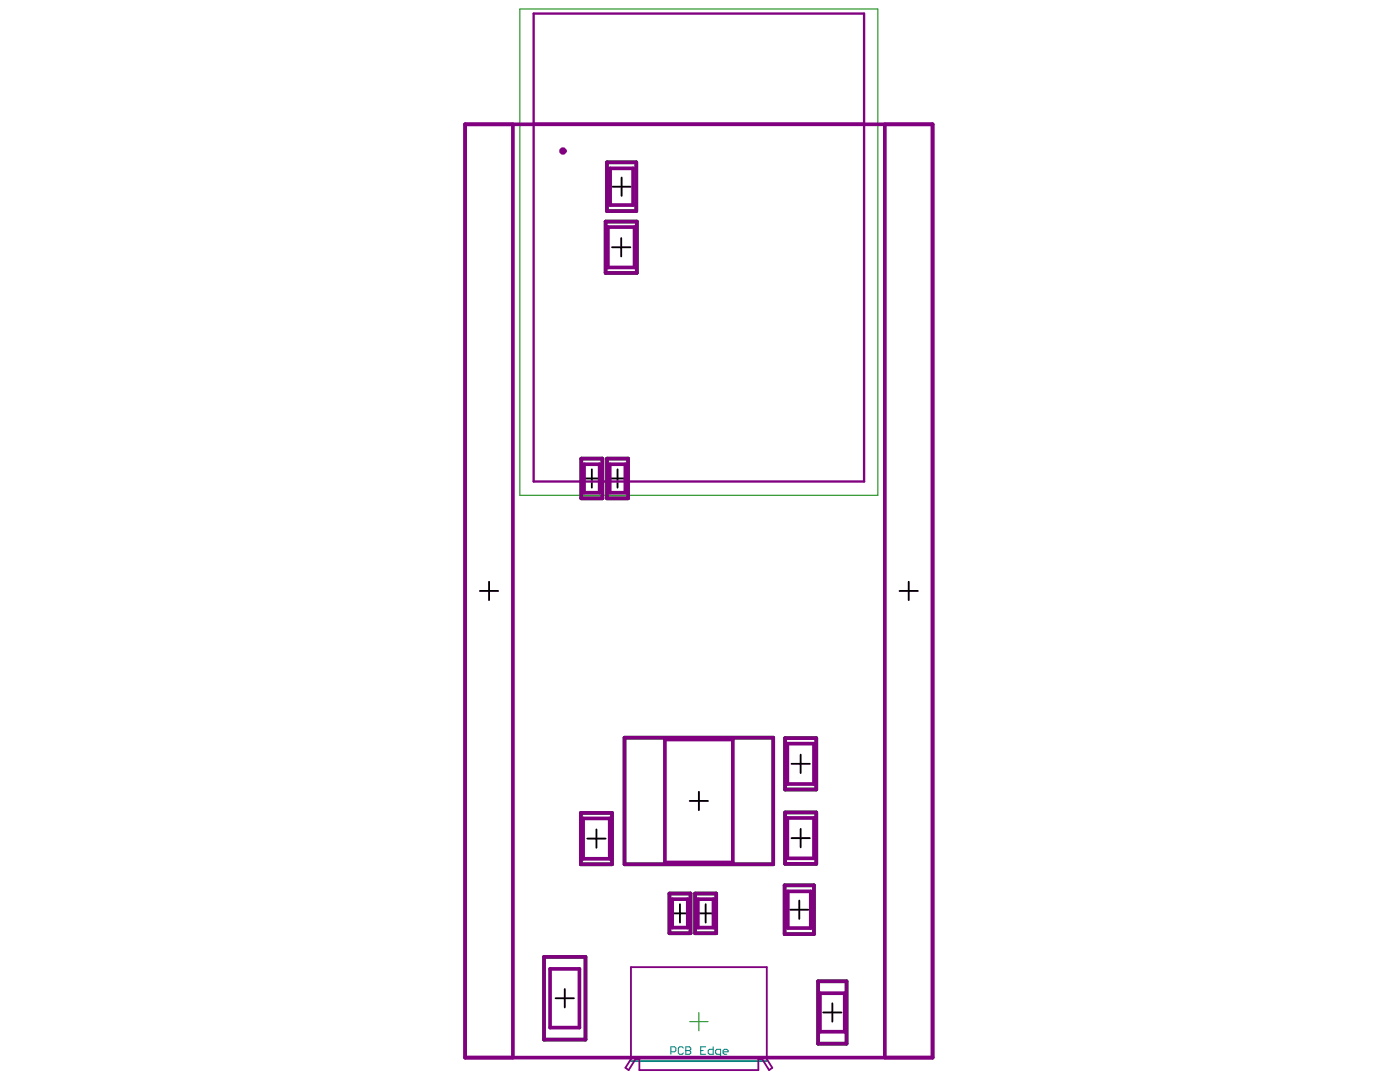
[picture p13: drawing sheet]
<svg xmlns="http://www.w3.org/2000/svg" width="279mm" height="216mm" viewBox="0 0 279 216" stroke-linecap="round" stroke-linejoin="round" font-family="sans-serif">
<g fill="none" stroke="#000" stroke-width=".37">
<path d="M122.2 37.3h3.7M124.1 35.4v3.7M122.1 49.3h3.7M124 47.5v3.7M116.3 95.5h3.6M118.1 93.6v3.7M121.4 95.5h3.7M123.2 93.6v3.7M95.8 117.9h3.6M97.6 116.1v3.7M179.5 117.9h3.7M181.4 116.1v3.7"/>
<path d="M137.6 159.8h3.7M139.5 158v3.7M158 152.4h3.6M159.8 150.6v3.6M117.2 167.3h3.7M119 165.5v3.7M158 167.2h3.6M159.5 179.7v3.7M159.8 165.4v3.7M110.9 199.2h3.6M112.7 197.4v3.6M133.9 182.3h3.6"/>
<path d="M135.7 180.4v3.7M139 182.3h3.7M140.8 180.4v3.7M157.7 181.5h3.6M164.3 202h3.6M166.1 200.2v3.7"/>
</g>
<g fill="none" stroke="#008000" stroke-width=".73">
<path d="M121.1 32.4h5.9v9.7h-5.9zM120.9 44.2h6.2v10.3h-6.2zM116 91.5h4.2v7.9h-4.2zM121.1 91.5h4.2v7.9h-4.2zM124.6 147.2h29.7v25.3h-29.7zM156.7 147.3h6.2v10.2h-6.2zM115.9 162.2h6.2v10.3h-6.2zM133.6 178.3h4.2v7.9h-4.2zM138.7 178.3h4.2v7.9h-4.2zM156.6 176.7h5.8v9.7h-5.8zM156.7 162.1h6.2v10.3h-6.2zM108.6 190.9h8.2v16.5h-8.2z"/>
<path d="M163.3 195.8h5.7v12.5h-5.7z"/>
</g>
<path d="M103.8 1.8h71.4v97h-71.4zM137.6 203.9h3.7M139.5 202v3.7" fill="none" stroke="#008000" stroke-width=".2"/>
<g fill="none" stroke="#800080" stroke-width=".73">
<path d="M92.8 24.8h93.3v186.2h-93.3zM102.4 24.8v186.2M121.1 32.4h5.9v9.7h-5.9zM121.8 33.6h4.5v7.3h-4.5zM176.6 24.8v186.2M120.9 44.2h6.2v10.3h-6.2zM121.3 45.3h5.3v8.1h-5.3zM116 91.5h4.2v7.9h-4.2zM116.6 92.6h3.1v5.7h-3.1zM121.1 91.5h4.2v7.9h-4.2zM121.7 92.6h3.1v5.7h-3.1zM124.6 147.2h29.7v25.3h-29.7z"/>
<path d="M132.7 147.6h13.6v24.5h-13.6zM156.7 147.3h6.2v10.2h-6.2zM157.1 148.4h5.3v8h-5.3zM115.9 162.2h6.2v10.3h-6.2zM116.4 163.3h5.3v8.1h-5.3zM133.6 178.3h4.2v7.9h-4.2zM134.1 179.4h3.2v5.7h-3.2zM138.7 178.3h4.2v7.9h-4.2zM139.3 179.4h3.1v5.7h-3.1zM156.6 176.7h5.8v9.7h-5.8zM156.7 162.1h6.2v10.3h-6.2zM157.1 163.2h5.3v8.1h-5.3z"/>
<path d="M157.2 177.9h4.6v7.3h-4.6zM108.6 190.9h8.2v16.5h-8.2zM109.8 193.3h5.8v11.7h-5.8zM163.3 195.8h5.7v12.5h-5.7zM163.6 198.2h5v7.7h-5z"/>
<circle cx="112.3" cy="30.1" r=".37"/>
</g>
<path d="M125.9 211.7h27.1" fill="none" stroke="#008080" stroke-width=".37"/>
<path d="M133.9 209.9h.7l.3-.3v-.5l-.3-.2h-.7v1.5M136.4 209.1l-.3-.2h-.5l-.2 .2v1l.2 .3h.5l.3-.3M136.9 209.6h.1M136.9 208.9h.7l.3 .2v.3l-.3 .2 .3 .3v.2l-.3 .3h-.7zM136.9 209.6h.7M139.8 209.6h.5M140.8 208.9h-1v1.5h1M142.3 208.9v1.5h-.7l-.3-.3v-.5l.3-.2h.7M143.8 210.4h-.7l-.3-.3v-.5l.3-.2h.7v1.2l-.2 .3h-.3M144.3 209.9h1v-.3l-.2-.2h-.5l-.3 .2v.5l.3 .3h.5" fill="none" stroke="#008080" stroke-width=".2"/>
<path d="M106.5 2.7h65.9v93.4h-65.9zM106.5 24.7h65.9" fill="none" stroke="#800080" stroke-width=".47"/>
<path d="M125.9 193h27.1v18.3l1.1 1.8-.6 .4-1.4-2.2h-.8v2.2h-23.7v-2.2h-.8l-1.3 2.2-.7-.4 1.1-1.8z" fill="none" stroke="#800080" stroke-width=".37"/>
</svg>
